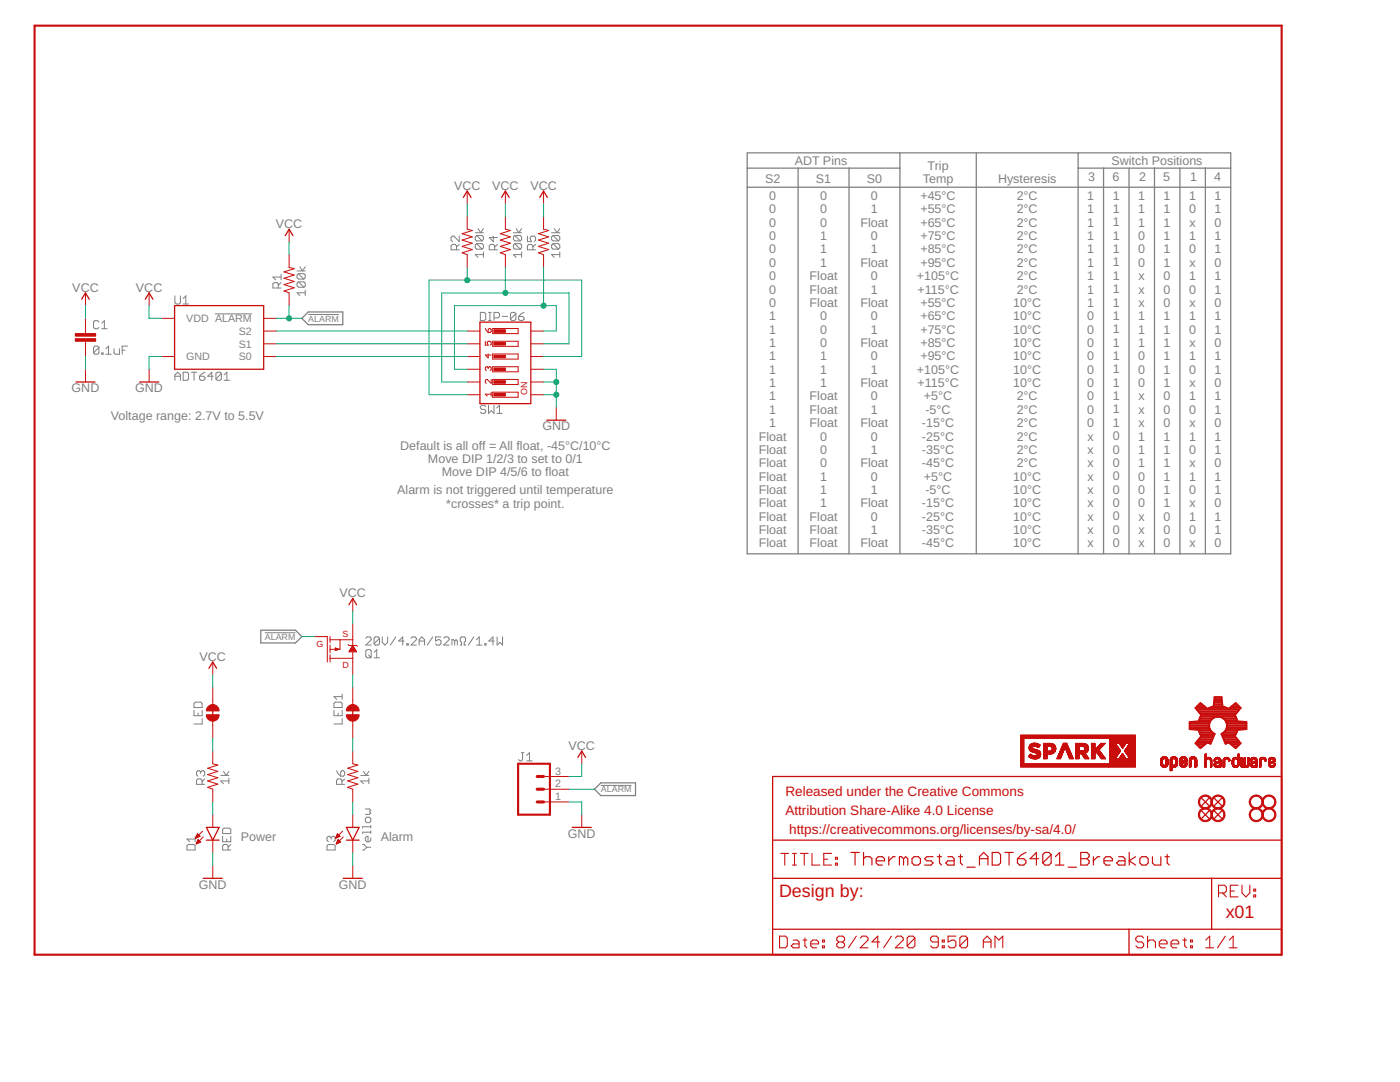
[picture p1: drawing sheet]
<svg xmlns="http://www.w3.org/2000/svg" width="279mm" height="216mm" viewBox="0 0 279 216" stroke-linecap="round" stroke-linejoin="round" font-family="sans-serif">
<defs><g id="words">
<g font-size="3.6" fill="#c90d0c">
<text x="155.5" y="179.1">Design by:</text>
<text x="244.6" y="183.1">x01</text>
</g>
<g font-size="2.7" fill="#c90d0c">
<text x="156.7" y="158.8">Released under the Creative Commons</text>
<text x="156.7" y="162.6">Attribution Share-Alike 4.0 License</text>
<text x="157.5" y="166.4">https://creativecommons.org/licenses/by-sa/4.0/</text>
</g>
<g font-size="2.5" fill="#808080">
<text x="158.6" y="32.9">ADT Pins</text>
<text x="185.1" y="33.9">Trip</text>
<text x="221.8" y="32.9">Switch Positions</text>
<text x="90.6" y="37.9">VCC</text>
<text x="98.2" y="37.9">VCC</text>
<text x="105.9" y="37.9">VCC</text>
<text x="152.7" y="36.5">S2</text>
<text x="153.5" y="39.9">0</text>
<text x="162.8" y="36.5">S1</text>
<text x="163.7" y="39.9">0</text>
<text x="173" y="36.5">S0</text>
<text x="173.8" y="39.9">0</text>
<text x="183.7" y="39.9">+45°C</text>
<text x="184.2" y="36.5">Temp</text>
<text x="199.2" y="36.5">Hysteresis</text>
<text x="202.9" y="39.9">2°C</text>
<text x="217" y="39.9">1</text>
<text x="217.2" y="36.1">3</text>
<text x="222" y="36.1">6</text>
<text x="222.1" y="39.8">1</text>
<text x="227.2" y="39.9">1</text>
<text x="227.3" y="36.1">2</text>
<text x="232.2" y="36.1">5</text>
<text x="232.2" y="39.9">1</text>
<text x="237.3" y="39.9">1</text>
<text x="237.5" y="36.1">1</text>
<text x="242.3" y="36.1">4</text>
<text x="242.4" y="39.9">1</text>
<text x="55.1" y="45.5">VCC</text>
<text x="153.5" y="42.6">0</text>
<text x="153.5" y="45.2">0</text>
<text x="153.5" y="47.9">0</text>
<text x="163.7" y="42.6">0</text>
<text x="163.7" y="45.2">0</text>
<text x="163.7" y="47.9">1</text>
<text x="171.7" y="45.2">Float</text>
<text x="173.8" y="42.6">1</text>
<text x="173.8" y="47.9">0</text>
<text x="183.7" y="42.6">+55°C</text>
<text x="183.7" y="45.2">+65°C</text>
<text x="183.7" y="47.9">+75°C</text>
<text x="202.9" y="42.6">2°C</text>
<text x="202.9" y="45.2">2°C</text>
<text x="202.9" y="47.9">2°C</text>
<text x="217" y="42.6">1</text>
<text x="217" y="45.2">1</text>
<text x="217" y="47.9">1</text>
<text x="222.1" y="42.5">1</text>
<text x="222.1" y="45.2">1</text>
<text x="222.1" y="47.8">1</text>
<text x="227.2" y="42.6">1</text>
<text x="227.2" y="45.2">1</text>
<text x="227.2" y="47.9">0</text>
<text x="232.2" y="42.6">1</text>
<text x="232.2" y="45.2">1</text>
<text x="232.2" y="47.9">1</text>
<text x="237.3" y="42.6">0</text>
<text x="237.3" y="47.9">1</text>
<text x="237.4" y="45.2">x</text>
<text x="242.4" y="42.6">1</text>
<text x="242.4" y="45.2">0</text>
<text x="242.4" y="47.9">1</text>
<text x="153.5" y="50.6">0</text>
<text x="153.5" y="53.2">0</text>
<text x="163.7" y="50.6">1</text>
<text x="163.7" y="53.2">1</text>
<text x="171.7" y="53.2">Float</text>
<text x="173.8" y="50.6">1</text>
<text x="183.7" y="50.6">+85°C</text>
<text x="183.7" y="53.2">+95°C</text>
<text x="202.9" y="50.6">2°C</text>
<text x="202.9" y="53.2">2°C</text>
<text x="217" y="50.6">1</text>
<text x="217" y="53.2">1</text>
<text x="222.1" y="50.5">1</text>
<text x="222.1" y="53.2">1</text>
<text x="227.2" y="50.6">0</text>
<text x="227.2" y="53.2">0</text>
<text x="232.2" y="50.6">1</text>
<text x="232.2" y="53.2">1</text>
<text x="237.3" y="50.6">0</text>
<text x="237.4" y="53.2">x</text>
<text x="242.4" y="50.6">1</text>
<text x="242.4" y="53.2">0</text>
<text x="14.4" y="58.2">VCC</text>
<text x="27.1" y="58.2">VCC</text>
<text x="153.5" y="55.9">0</text>
<text x="153.5" y="58.6">0</text>
<text x="161.6" y="55.9">Float</text>
<text x="161.6" y="58.6">Float</text>
<text x="173.8" y="55.9">0</text>
<text x="173.8" y="58.6">1</text>
<text x="183" y="55.9">+105°C</text>
<text x="183.1" y="58.6">+115°C</text>
<text x="202.9" y="55.9">2°C</text>
<text x="202.9" y="58.6">2°C</text>
<text x="217" y="55.9">1</text>
<text x="217" y="58.6">1</text>
<text x="222.1" y="55.8">1</text>
<text x="222.1" y="58.5">1</text>
<text x="227.2" y="55.9">x</text>
<text x="227.2" y="58.6">x</text>
<text x="232.2" y="55.9">0</text>
<text x="232.2" y="58.6">0</text>
<text x="237.3" y="55.9">1</text>
<text x="237.3" y="58.6">0</text>
<text x="242.4" y="55.9">1</text>
<text x="242.4" y="58.6">1</text>
<text x="153.5" y="61.2">0</text>
<text x="153.5" y="63.9">1</text>
<text x="161.6" y="61.2">Float</text>
<text x="163.7" y="63.9">0</text>
<text x="171.7" y="61.2">Float</text>
<text x="173.8" y="63.9">0</text>
<text x="183.7" y="61.2">+55°C</text>
<text x="183.7" y="63.9">+65°C</text>
<text x="202.2" y="61.2">10°C</text>
<text x="202.2" y="63.9">10°C</text>
<text x="217" y="61.2">1</text>
<text x="217" y="63.9">0</text>
<text x="222.1" y="61.2">1</text>
<text x="222.1" y="63.8">1</text>
<text x="227.2" y="63.9">1</text>
<text x="227.2" y="61.2">x</text>
<text x="232.2" y="61.2">0</text>
<text x="232.2" y="63.9">1</text>
<text x="237.3" y="63.9">1</text>
<text x="237.4" y="61.2">x</text>
<text x="242.4" y="61.2">0</text>
<text x="242.4" y="63.9">1</text>
<text x="153.5" y="66.6">1</text>
<text x="153.5" y="69.2">1</text>
<text x="153.5" y="71.9">1</text>
<text x="163.7" y="66.6">0</text>
<text x="163.7" y="69.2">0</text>
<text x="163.7" y="71.9">1</text>
<text x="171.7" y="69.2">Float</text>
<text x="173.8" y="66.6">1</text>
<text x="173.8" y="71.9">0</text>
<text x="183.7" y="66.6">+75°C</text>
<text x="183.7" y="69.2">+85°C</text>
<text x="183.7" y="71.9">+95°C</text>
<text x="202.2" y="66.6">10°C</text>
<text x="202.2" y="69.2">10°C</text>
<text x="202.2" y="71.9">10°C</text>
<text x="217" y="66.6">0</text>
<text x="217" y="69.2">0</text>
<text x="217" y="71.9">0</text>
<text x="222.1" y="66.5">1</text>
<text x="222.1" y="69.2">1</text>
<text x="222.1" y="71.8">1</text>
<text x="227.2" y="66.6">1</text>
<text x="227.2" y="69.2">1</text>
<text x="227.2" y="71.9">0</text>
<text x="232.2" y="66.6">1</text>
<text x="232.2" y="69.2">1</text>
<text x="232.2" y="71.9">1</text>
<text x="237.3" y="66.6">0</text>
<text x="237.3" y="71.9">1</text>
<text x="237.4" y="69.2">x</text>
<text x="242.4" y="66.6">1</text>
<text x="242.4" y="69.2">0</text>
<text x="242.4" y="71.9">1</text>
<text x="153.5" y="74.6">1</text>
<text x="153.5" y="77.2">1</text>
<text x="163.7" y="74.6">1</text>
<text x="163.7" y="77.2">1</text>
<text x="171.7" y="77.2">Float</text>
<text x="173.8" y="74.6">1</text>
<text x="183" y="74.6">+105°C</text>
<text x="183.1" y="77.2">+115°C</text>
<text x="202.2" y="74.6">10°C</text>
<text x="202.2" y="77.2">10°C</text>
<text x="217" y="74.6">0</text>
<text x="217" y="77.2">0</text>
<text x="222.1" y="74.5">1</text>
<text x="222.1" y="77.2">1</text>
<text x="227.2" y="74.6">0</text>
<text x="227.2" y="77.2">0</text>
<text x="232.2" y="74.6">1</text>
<text x="232.2" y="77.2">1</text>
<text x="237.3" y="74.6">0</text>
<text x="237.4" y="77.2">x</text>
<text x="242.4" y="74.6">1</text>
<text x="242.4" y="77.2">0</text>
<text x="14.3" y="78.3">GND</text>
<text x="22.1" y="83.8">Voltage range: 2.7V to 5.5V</text>
<text x="27" y="78.3">GND</text>
<text x="153.5" y="79.9">1</text>
<text x="153.5" y="82.6">1</text>
<text x="161.6" y="79.9">Float</text>
<text x="161.6" y="82.6">Float</text>
<text x="173.8" y="79.9">0</text>
<text x="173.8" y="82.6">1</text>
<text x="184.4" y="79.9">+5°C</text>
<text x="184.7" y="82.6">-5°C</text>
<text x="202.9" y="79.9">2°C</text>
<text x="202.9" y="82.6">2°C</text>
<text x="217" y="79.9">0</text>
<text x="217" y="82.6">0</text>
<text x="222.1" y="79.8">1</text>
<text x="222.1" y="82.5">1</text>
<text x="227.2" y="79.9">x</text>
<text x="227.2" y="82.6">x</text>
<text x="232.2" y="79.9">0</text>
<text x="232.2" y="82.6">0</text>
<text x="237.3" y="79.9">1</text>
<text x="237.3" y="82.6">0</text>
<text x="242.4" y="79.9">1</text>
<text x="242.4" y="82.6">1</text>
<text x="79.9" y="89.8">Default is all off = All float, -45°C/10°C</text>
<text x="108.3" y="85.9">GND</text>
<text x="151.4" y="87.9">Float</text>
<text x="153.5" y="85.2">1</text>
<text x="161.6" y="85.2">Float</text>
<text x="163.7" y="87.9">0</text>
<text x="171.7" y="85.2">Float</text>
<text x="173.8" y="87.9">0</text>
<text x="184" y="85.2">-15°C</text>
<text x="184" y="87.9">-25°C</text>
<text x="202.9" y="85.2">2°C</text>
<text x="202.9" y="87.9">2°C</text>
<text x="217" y="85.2">0</text>
<text x="217.1" y="87.9">x</text>
<text x="222.1" y="85.2">1</text>
<text x="222.1" y="87.8">0</text>
<text x="227.2" y="87.9">1</text>
<text x="227.2" y="85.2">x</text>
<text x="232.2" y="85.2">0</text>
<text x="232.2" y="87.9">1</text>
<text x="237.3" y="87.9">1</text>
<text x="237.4" y="85.2">x</text>
<text x="242.4" y="85.2">0</text>
<text x="242.4" y="87.9">1</text>
<text x="85.4" y="92.3">Move DIP 1/2/3 to set to 0/1</text>
<text x="88.2" y="94.9">Move DIP 4/5/6 to float</text>
<text x="151.4" y="90.6">Float</text>
<text x="151.4" y="93.2">Float</text>
<text x="151.4" y="95.9">Float</text>
<text x="163.7" y="90.6">0</text>
<text x="163.7" y="93.2">0</text>
<text x="163.7" y="95.9">1</text>
<text x="171.7" y="93.2">Float</text>
<text x="173.8" y="90.6">1</text>
<text x="173.8" y="95.9">0</text>
<text x="184" y="90.6">-35°C</text>
<text x="184" y="93.2">-45°C</text>
<text x="184.4" y="95.9">+5°C</text>
<text x="202.2" y="95.9">10°C</text>
<text x="202.9" y="90.6">2°C</text>
<text x="202.9" y="93.2">2°C</text>
<text x="217.1" y="90.6">x</text>
<text x="217.1" y="93.2">x</text>
<text x="217.1" y="95.9">x</text>
<text x="222.1" y="90.5">0</text>
<text x="222.1" y="93.2">0</text>
<text x="222.1" y="95.8">0</text>
<text x="227.2" y="90.6">1</text>
<text x="227.2" y="93.2">1</text>
<text x="227.2" y="95.9">0</text>
<text x="232.2" y="90.6">1</text>
<text x="232.2" y="93.2">1</text>
<text x="232.2" y="95.9">1</text>
<text x="237.3" y="90.6">0</text>
<text x="237.3" y="95.9">1</text>
<text x="237.4" y="93.2">x</text>
<text x="242.4" y="90.6">1</text>
<text x="242.4" y="93.2">0</text>
<text x="242.4" y="95.9">1</text>
<text x="79.3" y="98.6">Alarm is not triggered until temperature</text>
<text x="89.1" y="101.3">*crosses* a trip point.</text>
<text x="151.4" y="98.6">Float</text>
<text x="151.4" y="101.2">Float</text>
<text x="163.7" y="98.6">1</text>
<text x="163.7" y="101.2">1</text>
<text x="171.7" y="101.2">Float</text>
<text x="173.8" y="98.6">1</text>
<text x="184" y="101.2">-15°C</text>
<text x="184.7" y="98.6">-5°C</text>
<text x="202.2" y="98.6">10°C</text>
<text x="202.2" y="101.2">10°C</text>
<text x="217.1" y="98.6">x</text>
<text x="217.1" y="101.2">x</text>
<text x="222.1" y="98.5">0</text>
<text x="222.1" y="101.2">0</text>
<text x="227.2" y="98.6">0</text>
<text x="227.2" y="101.2">0</text>
<text x="232.2" y="98.6">1</text>
<text x="232.2" y="101.2">1</text>
<text x="237.3" y="98.6">0</text>
<text x="237.4" y="101.2">x</text>
<text x="242.4" y="98.6">1</text>
<text x="242.4" y="101.2">0</text>
<text x="151.4" y="103.9">Float</text>
<text x="151.4" y="106.6">Float</text>
<text x="161.6" y="103.9">Float</text>
<text x="161.6" y="106.6">Float</text>
<text x="173.8" y="103.9">0</text>
<text x="173.8" y="106.6">1</text>
<text x="184" y="103.9">-25°C</text>
<text x="184" y="106.6">-35°C</text>
<text x="202.2" y="103.9">10°C</text>
<text x="202.2" y="106.6">10°C</text>
<text x="217.1" y="103.9">x</text>
<text x="217.1" y="106.6">x</text>
<text x="222.1" y="103.8">0</text>
<text x="222.1" y="106.5">0</text>
<text x="227.2" y="103.9">x</text>
<text x="227.2" y="106.6">x</text>
<text x="232.2" y="103.9">0</text>
<text x="232.2" y="106.6">0</text>
<text x="237.3" y="103.9">1</text>
<text x="237.3" y="106.6">0</text>
<text x="242.4" y="103.9">1</text>
<text x="242.4" y="106.6">1</text>
<text x="151.4" y="109.2">Float</text>
<text x="161.6" y="109.2">Float</text>
<text x="171.7" y="109.2">Float</text>
<text x="184" y="109.2">-45°C</text>
<text x="202.2" y="109.2">10°C</text>
<text x="217.1" y="109.2">x</text>
<text x="222.1" y="109.2">0</text>
<text x="227.2" y="109.2">x</text>
<text x="232.2" y="109.2">0</text>
<text x="237.4" y="109.2">x</text>
<text x="242.4" y="109.2">0</text>
<text x="67.8" y="119.1">VCC</text>
<text x="39.8" y="131.8">VCC</text>
<text x="113.5" y="149.6">VCC</text>
<text x="48" y="167.9">Power</text>
<text x="76" y="167.9">Alarm</text>
<text x="113.3" y="167.1">GND</text>
<text x="39.7" y="177.3">GND</text>
<text x="67.6" y="177.3">GND</text>
</g>
<g font-size="2.1" fill="#808080">
<text x="37.2" y="64.3">VDD ALARM</text>
<text x="37.2" y="71.9">GND</text>
<text x="47.7" y="71.9">S0</text>
<text x="47.7" y="66.8">S2</text>
<text x="47.7" y="69.4">S1</text>
<text x="110.8" y="154.6">3</text>
<text x="110.8" y="159.7">1</text>
<text x="110.8" y="157.1">2</text>
</g>
<g font-size="1.8" fill="#808080">
<text x="61.5" y="64.2">ALARM</text>
<text x="52.8" y="127.6">ALARM</text>
<text x="119.9" y="158.1">ALARM</text>
</g>
<g font-size="1.8" fill="#c90d0c">
<text x="105.2" y="78.8" transform="rotate(-90 105.2 78.8)">ON</text>
<text x="63.2" y="129">G</text>
<text x="68.4" y="127">S</text>
<text x="68.4" y="133.4">D</text>
</g>
</g></defs>
<g fill="none" stroke="#808080" stroke-width=".25">
<path d="M149.1 30.5h96.5v80h-96.5zM149.1 37.4h96.5M149.1 33.5h30.5M159.3 33.5v77M169.4 33.5v77M179.6 30.5v80M194.8 30.5v80M215.2 30.5v80M215.2 33.5h30.4M220.2 33.5v77M225.3 33.5v77M230.4 33.5v77"/>
<path d="M235.5 33.5v77M240.6 33.5v77M60.2 63.5l1.3-1.2h6.9v2.5h-6.9zM52 125.8h7l1.2 1.2-1.2 1.3h-7zM119.9 156.2h6.9v2.5h-6.9l-1.3-1.2z"/>
</g>
<g fill="none" stroke="#808080" stroke-width=".2">
<path d="M34.9 59v1.4l.3 .3h.5l.3-.3v-1.4M36.6 59.6l.5-.6v1.7M55.5 57.5v-.9l-.2-.2h-.6l-.2 .2v.9h1.6M56.1 56.4l-.6 .5M56.1 55.3h-1.6l.5 .5M56.1 54.7v1.1M59.3 54.1h1.6M59.6 54.6h1l.3 .3v.5l-.3 .3M59.6 56.2h1l.3 .3v.6l-.3 .2M59.6 56.2l-.3 .3v.6l.3 .2h1M59.6 54.6l-.3 .3v.5l.3 .3h1M59.6 56.2l1 1.1"/>
<path d="M59.6 54.6l1 1.1M59.8 53.2l.6 .9 .5-.9M60.9 58.4h-1.6l.5 .6M60.9 57.9v1.1M91.1 49.8v-.8l-.3-.2h-.5l-.3 .2v.8h1.7M91.7 47.1v1.1l-1.1-1.1h-.3l-.3 .3v.5l.3 .3M91.7 48.8l-.6 .5M94.8 46.4h1.7M95.1 47h1.1l.3 .3v.5l-.3 .3M95.1 48.6h1.1l.3 .3v.5l-.3 .3M95.1 48.6l-.3 .3v.5l.3 .3h1.1M95.1 47l-.3 .3v.5l.3 .3h1.1"/>
<path d="M95.1 48.6l1.1 1.1M95.1 47l1.1 1.1M95.4 45.6l.5 .8 .6-.8M96.5 50.8h-1.7l.6 .6M96.5 50.3v1.1M98.4 47.1v1.1l-.8-.8h1.7M98.7 49.8v-.8l-.3-.2h-.5l-.3 .2v.8h1.7M99.3 48.8l-.6 .5M102.5 46.4h1.6M102.7 48.6l-.2 .3v.5l.2 .3h1.1M102.7 48.6h1.1l.3 .3v.5l-.3 .3M102.7 47l-.2 .3v.5l.2 .3h1.1"/>
<path d="M102.7 47h1.1l.3 .3v.5l-.3 .3M102.7 48.6l1.1 1.1M102.7 47l1.1 1.1M103 45.6l.5 .8 .6-.8M104.1 50.8h-1.6l.5 .6M104.1 50.3v1.1M105.3 47.1v1.1h.8l-.3-.5v-.3l.3-.3h.5l.3 .3v.5l-.3 .3M106.3 49.8v-.8l-.2-.2h-.6l-.2 .2v.8h1.6M106.9 48.8l-.6 .5M110.1 46.4h1.6M110.4 48.6l-.3 .3v.5l.3 .3h1M110.4 48.6h1l.3 .3v.5l-.3 .3"/>
<path d="M110.4 47l-.3 .3v.5l.3 .3h1M110.4 47h1l.3 .3v.5l-.3 .3M110.4 48.6l1 1.1M110.4 47l1 1.1M110.6 45.6l.6 .8 .5-.8M111.7 50.8h-1.6l.5 .6M111.7 50.3v1.1M19.7 64.2l-.2-.2h-.6l-.2 .2v1.1l.2 .3h.6l.2-.3M19.7 69.3l-.2-.2h-.6l-.2 .2v1.1M19.7 69.3v1.1l-.2 .3h-.6l-.2-.3M19.7 69.3l-1 1.1M20.3 70.4h.3v.3h-.3z"/>
<path d="M20.3 65.6h1.1M20.3 64.5l.5-.5v1.6M21.1 70.7h1.1M21.1 69.6l.6-.5v1.6M22.8 69.6v.8l.2 .3h.8v-1.1M24.4 69.9h.5M25.5 69.1h-1.1v1.6M34.9 75.9v-1.1l.6-.5 .5 .5v1.1M34.9 75.1h1.1M36.6 74.3h.8l.2 .2v1.1l-.2 .3h-.8zM36.6 60.7h1M38.2 74.3h1.1"/>
<path d="M38.7 74.3v1.6M39.8 75.1h.8l.3 .3v.2l-.3 .3h-.5l-.3-.3zM40.9 74.3l-.5 .2-.6 .6M42.5 75.1h-1l.8-.8v1.6M42.9 62.6h7.4M44.2 74.5v1.1l-.3 .3h-.5l-.3-.3M44.2 74.5l-.3-.2h-.5l-.3 .2v1.1M44.2 74.5l-1.1 1.1M44.7 74.8l.6-.5v1.6M44.7 75.9h1.1M61.5 62.8h6.1M95.9 62.3h.8l.2 .3v1.1l-.2 .2h-.8z"/>
<path d="M97.5 63.9h.5M97.5 62.3h.5M97.8 62.3v1.6M98.6 63.4h.8l.3-.3v-.5l-.3-.3h-.8v1.6M100.2 63.1h1.1M103 62.6v1.1l-.3 .2h-.6l-.2-.2M103 62.6l-.3-.3h-.6l-.2 .3v1.1M103 62.6l-1.1 1.1M103.5 63.1h.8l.3 .3v.3l-.3 .2h-.5l-.3-.2zM104.6 62.3l-.5 .3-.6 .5M96.9 81.1l-.2-.2h-.6l-.2 .2v.3l.2 .3h.6l.2 .3v.2l-.2 .3h-.6l-.2-.3M97.5 80.9v1.6l.5-.5 .6 .5v-1.6"/>
<path d="M99.1 81.4l.6-.5v1.6M99.1 82.5h1.1M52.9 126.3h6.1M68.3 138.5v1.1M68.3 139h-1.6l.5 .6M73 127.4l.3-.3h.5l.3 .3v.2l-1.1 1.1h1.1M73 129.9l.3-.3h.5l.3 .3v1.1l-.3 .3h-.5l-.3-.3zM73.6 130.7l.5 .6M74.7 131.3h1M74.7 130.2l.5-.6v1.7M75.7 127.4v1l-.2 .3h-.6l-.2-.3M75.7 127.4l-.2-.3h-.6l-.2 .3v1"/>
<path d="M75.7 127.4l-1 1M76.3 127.1v1.1l.5 .5 .6-.5v-1.1M79 127.1l-1.1 1.6M80.6 127.9h-1l.8-.8v1.6M81.2 128.4h.3v.3h-.3zM82 127.4l.3-.3h.5l.3 .3v.2l-1.1 1.1h1.1M83.7 127.9h1M83.7 128.7v-1.1l.5-.5 .5 .5v1.1M86.4 127.1l-1.1 1.6M88 127.1h-1.1v.8l.6-.3h.2l.3 .3v.5l-.3 .3h-.5l-.3-.3M88.6 127.4l.2-.3h.6l.2 .3v.2l-1 1.1h1M90.7 127.9l-.2-.3h-.3v1.1"/>
<path d="M90.7 127.9v.8M90.7 127.9l.3-.3 .3 .3v.8M91.8 128.7h.3v-.5l-.3-.3v-.5l.3-.3h.5l.3 .3v.5l-.3 .3v.5h.3M94.6 127.1l-1.1 1.6M95.1 128.7h1.1M95.1 127.6l.6-.5v1.6M96.8 128.4h.2v.3h-.2zM98.6 127.9h-1l.8-.8v1.6M99.2 127.1v1.6l.5-.5 .6 .5v-1.6M38.7 141.7v1.1h1.6v-1.1M39 140.1h1.1l.2 .3v.8h-1.6v-.8zM39.5 142.3v.5"/>
<path d="M40 154.1l-.2-.3h-.3l-.3 .3v.5l.3 .3M40 154.1l.3-.3h.3l.3 .3v.5l-.3 .3M40 154.1v.2M40.3 156.5v-.8l-.3-.3h-.5l-.3 .3v.8h1.7M40.3 143.4v1.1h-1.6M40.9 155.4l-.6 .6M44 154.7h1.7M44.6 153.9l.5 .8 .6-.8M45.7 155.8h-1.7l.6 .6M45.7 155.3v1.1M66.7 141.7v1.1h1.6v-1.1M66.7 140.4l.2-.3h1.1l.3 .3v.8h-1.6z"/>
<path d="M67.2 153.8l.2 .5 .6 .6M67.5 142.3v.5M68.2 156.5v-.8l-.2-.3h-.6l-.2 .3v.8h1.6M68.2 153.8h.3l.3 .3v.5l-.3 .3h-.5v-.8zM68.3 143.4v1.1h-1.6M68.8 155.4l-.6 .6M72 154.7h1.6M72.5 153.9l.6 .8 .5-.8M73.6 155.8h-1.6l.5 .6M73.6 155.3v1.1M104 150.2h.6M104.3 150.2v1.4l-.3 .2h-.2l-.3-.2"/>
<path d="M105.1 151.8h1.1M105.1 150.7l.6-.5v1.6M119.9 156.7h6.1M37.3 168.8l.3-.3h1.1l.2 .3v.8h-1.6zM38.9 166.9v1.1M38.9 167.4h-1.6l.6 .6M44.4 165.5l.3-.3h1.1l.3 .3v.8h-1.7zM44.4 166.9v1.1h1.7v-1.1M45.3 167.4v.6M45.5 169.6v-.8l-.2-.3h-.6l-.3 .3v.8h1.7M46.1 168.5l-.6 .6M65.3 168.8l.2-.3h1.1l.3 .3v.8h-1.6z"/>
<path d="M66.1 167.2l-.3-.3h-.3l-.2 .3v.5l.2 .3M66.1 167.2l.2-.3h.3l.3 .3v.5l-.3 .3M66.1 167.2v.2M72.4 168.5h.2l.6 .6M72.9 163.3l.3-.2h.5l.3 .2v.6l-.3 .2h-.5l-.3-.2zM72.9 161.4h.8l.3 .3-.3 .3 .3 .2-.3 .3h-.8M73.2 169.1l-.6 .5h-.2M73.2 169.1h.8M74 167.2v.5l-.3 .3h-.5l-.3-.3v-.5l.3-.3h.2v1.1M74 164.7v.5M74 165.8v.5M74 165h-1.6v.2"/>
<path d="M74 166.1h-1.6v.2"/>
</g>
<g fill="#c90d0c" stroke="#c90d0c" stroke-width=".2">
<path d="M252.2 159.1a1.4 1.4 0 0 1 2.2 .2 1.4 1.4 0 0 1-.8 2.1 1.4 1.4 0 0 1-1.8-1.4h.3a1.15 1.15 0 0 1 1.6-1 1.15 1.15 0 0 1 .3 1.9 1.15 1.15 0 0 1-1.9-.6v-.3h-.3z" fill-rule="evenodd"/>
<path d="M252.2 161.6a1.4 1.4 0 0 1 2.2 .2 1.4 1.4 0 0 1-.8 2.1 1.4 1.4 0 0 1-1.8-1.3h.3a1.15 1.15 0 0 1 1.6-1.1 1.15 1.15 0 0 1 .3 1.9 1.15 1.15 0 0 1-1.9-.5v-.3h-.3z" fill-rule="evenodd"/>
<path d="M239.5 159.1a1.4 1.4 0 0 1 2.2 .2 1.4 1.4 0 0 1-.7 2 1.4 1.4 0 0 1-1.8-1.3h.2a1.14 1.14 0 0 1 1.7-.9 1.14 1.14 0 0 1 .1 1.9 1.14 1.14 0 0 1-1.8-.7v-.3h-.2z" fill-rule="evenodd"/>
<path d="M242.1 159.1a1.4 1.4 0 0 1 2.2 .2 1.4 1.4 0 0 1-.8 2.1 1.4 1.4 0 0 1-1.8-1.4h.2a1.15 1.15 0 0 1 1.7-1 1.15 1.15 0 0 1 .2 1.9 1.15 1.15 0 0 1-1.8-.6l-.1-.3h-.2z" fill-rule="evenodd"/>
<path d="M242.1 161.6a1.4 1.4 0 0 1 2.2 .2 1.4 1.4 0 0 1-.8 2.1 1.4 1.4 0 0 1-1.8-1.3h.2a1.15 1.15 0 0 1 1.7-1.1 1.15 1.15 0 0 1 .2 1.9 1.15 1.15 0 0 1-1.8-.5l-.1-.3h-.2z" fill-rule="evenodd"/>
<path d="M239.5 161.6a1.4 1.4 0 0 1 2.2 .2 1.4 1.4 0 0 1-.7 2.1 1.4 1.4 0 0 1-1.8-1.3h.2a1.14 1.14 0 0 1 1.7-1 1.14 1.14 0 0 1 .1 1.9 1.14 1.14 0 0 1-1.8-.6v-.3h-.2z" fill-rule="evenodd"/>
<path d="M249.7 159.1a1.4 1.4 0 0 1 2.2 .2 1.4 1.4 0 0 1-.8 2.1 1.4 1.4 0 0 1-1.8-1.4h.3a1.15 1.15 0 0 1 1.6-1 1.15 1.15 0 0 1 .2 1.9 1.15 1.15 0 0 1-1.8-.6v-.3h-.3z" fill-rule="evenodd"/>
<path d="M249.7 161.6a1.4 1.4 0 0 1 2.2 .2 1.4 1.4 0 0 1-.8 2.1 1.4 1.4 0 0 1-1.8-1.3h.3a1.15 1.15 0 0 1 1.6-1.1 1.15 1.15 0 0 1 .2 1.9 1.15 1.15 0 0 1-1.8-.5v-.3h-.3z" fill-rule="evenodd"/>
<path d="M41.6 141l.4-.3 .5-.1v1.3h-1.3l.1-.5z" fill-rule="evenodd"/>
<path d="M42.5 140.6a1.3 1.3 0 0 1 1.2 1.3h-1.2z" fill-rule="evenodd"/>
<path d="M41.2 142.6h2.5a1.27 1.27 0 0 1-1.2 1.3 1.27 1.27 0 0 1-1.3-1.3z" fill-rule="evenodd"/>
<path d="M69.5 141l.5-.3 .4-.1v1.3h-1.3l.1-.5z" fill-rule="evenodd"/>
<path d="M70.4 140.6a1.3 1.3 0 0 1 1.3 1.3h-1.3z" fill-rule="evenodd"/>
<path d="M69.1 142.6h2.6a1.27 1.27 0 0 1-1.3 1.3 1.27 1.27 0 0 1-1.3-1.3z" fill-rule="evenodd"/>
</g>
<g fill="none" stroke="#c90d0c" stroke-width=".25">
<path d="M92.5 39.4l.7-1.3 .8 1.3M100.1 39.4l.8-1.3 .7 1.3M107.7 39.4l.8-1.3 .7 1.3M16.3 59.7l.8-1.3 .7 1.3M29 59.7l.8-1.3 .7 1.3M56.9 47l.8-1.3 .8 1.3M15.2 76.2h3.8M27.9 76.2h3.8M34.8 61h17.8v12.7h-17.8zM95.8 64.3h10.1v16.2h-10.1zM109.1 83.8h3.8M41.7 133.3l.8-1.2 .7 1.2"/>
<path d="M69.6 120.7l.8-1.3 .8 1.3M42.5 141.2v1.8M70.4 141.2v1.8M115.3 151.1l.8-1.2 .8 1.2M154.2 154.9h101.6v35.6h-101.6zM239.8 159.3l1.5 1.5M241.3 159.3l-1.5 1.5M242.3 159.3l1.5 1.5M243.8 159.3l-1.5 1.5M40.6 175.3h3.8M41.2 167.6h2.5M41.2 165.1h2.5l-1.2 2.5z"/>
<path d="M68.5 175.3h3.8M69.1 167.6h2.6M69.1 165.1h2.6l-1.3 2.5zM114.2 165.1h3.8M154.2 175.3h101.6M154.2 167.6h101.6M239.8 161.8l1.5 1.5M241.3 161.8l-1.5 1.5M241.8 175.3v10.1M242.3 161.8l1.5 1.5M243.8 161.8l-1.5 1.5M154.2 185.4h101.6"/>
<path d="M225.3 185.4v5.1"/>
</g>
<path d="M6.9 5.1h248.9v185.4h-248.9zM103.4 152.4h6.3v10.2h-6.3z" fill="none" stroke="#c90d0c" stroke-width=".42"/>
<g fill="none" stroke="#c90d0c" stroke-width=".21">
<path d="M155.8 170.3h1.6M156.6 170.3v2.3M158.2 170.3h.7M158.2 172.6h.7M158.6 170.3v2.3M159.7 170.3h1.6M160.5 170.3v2.3M162.1 170.3v2.3h1.5M164.4 171.4h.8M166 170.3h-1.6v2.3h1.6M166.7 172.2h.4v.4h-.4zM166.7 171.1h.4v.3h-.4z"/>
<path d="M243.2 178.2h1.2l.4-.4v-.8l-.4-.4h-1.2v2.4M244 178.2l.8 .8M245.5 177.8h.8M247.1 176.6h-1.6v2.4h1.6M247.9 176.6v1.6l.7 .8 .8-.8v-1.6M250.2 178.6h.4v.4h-.4zM250.2 177.4h.4v.4h-.4zM155.6 186.8h1.1l.4 .4v1.5l-.4 .4h-1.1zM158.3 187.6h.8l.4 .4v1.1h-1.2l-.4-.4 .4-.4h1.2M160.3 187.6h.7M160.6 187.2v1.5l.4 .4M161.8 188.3h1.6v-.3l-.4-.4h-.8l-.4 .4v.7l.4 .4h.8"/>
<path d="M164.1 188.7h.4v.4h-.4zM164.1 187.6h.4v.4h-.4zM167.4 188l-.4 .3v.4l.4 .4h.8l.4-.4v-.4l-.4-.3M167.4 188l-.4-.4v-.4l.4-.4h.8l.4 .4v.4l-.4 .4M167.4 188h.8M170.9 186.8l-1.6 2.3M171.7 187.2l.4-.4h.7l.4 .4v.4l-1.5 1.5h1.5M175.6 188h-1.6l1.2-1.2v2.3M177.9 186.8l-1.5 2.3M178.7 187.2l.4-.4h.8l.4 .4v.4l-1.6 1.5h1.6M182.6 187.2v1.5l-.4 .4h-.8l-.4-.4M182.6 187.2l-.4-.4h-.8l-.4 .4v1.5"/>
<path d="M182.6 187.2l-1.6 1.5M187.3 188h-1.2l-.4-.4v-.4l.4-.4h.8l.4 .4v1.5l-.4 .4h-.8l-.4-.4M188 188.7h.4v.4h-.4zM188 187.6h.4v.4h-.4zM190.8 186.8h-1.6v1.2l.8-.4h.4l.4 .4v.7l-.4 .4h-.8l-.4-.4M193.1 187.2v1.5l-.4 .4h-.8l-.3-.4M193.1 187.2l-.4-.4h-.8l-.3 .4v1.5M193.1 187.2l-1.5 1.5M196.2 188h1.6M196.2 189.1v-1.5l.8-.8 .8 .8v1.5M198.6 189.1v-2.3l.7 .8 .8-.8v2.3M228.2 187.2l-.3-.4h-.8l-.4 .4v.4l.4 .4h.8l.3 .3v.4l-.3 .4h-.8l-.4-.4"/>
<path d="M229 188l.4-.4h.8l.4 .4v1.1M229 186.8v2.3M231.4 188.3h1.5v-.3l-.4-.4h-.7l-.4 .4v.7l.4 .4h.7M233.7 188.3h1.5v-.3l-.3-.4h-.8l-.4 .4v.7l.4 .4h.8M236 187.6h.8M236.4 187.2v1.5l.4 .4M237.6 188.7h.4v.4h-.4zM237.6 187.6h.4v.4h-.4zM240.6 189.1h1.6M240.6 187.6l.8-.8v2.3M244.5 186.8l-1.5 2.3M245.3 189.1h1.6"/>
<path d="M245.3 187.6l.8-.8v2.3"/>
</g>
<g fill="none" stroke="#c90d0c" stroke-width=".23">
<path d="M169.8 170.1h1.7M170.6 170.1v2.5M172.3 170.1v2.5M172.3 171.3l.4-.4h.9l.4 .4v1.3M174.9 171.8h1.6v-.5l-.4-.4h-.8l-.4 .4v.9l.4 .4h.8M177.4 170.9v1.7M178.6 170.9h-.4l-.8 .9M180.3 171.3l-.4-.4h-.4v1.7M180.3 171.3v1.3M180.3 171.3l.4-.4 .5 .4v1.3M182 171.3l.4-.4h.9l.4 .4v.9l-.4 .4h-.9l-.4-.4zM186.2 170.9h-1.2l-.5 .4 .5 .5h.8l.4 .4-.4 .4h-1.3"/>
<path d="M187.1 170.9h.8M187.5 170.5v1.7l.4 .4M189.2 170.9h.8l.4 .4v1.3h-1.2l-.5-.4 .5-.4h1.2M191.3 170.9h.8M191.7 170.5v1.7l.4 .4M193 173h1.6M195.5 172.6v-1.7l.8-.8 .9 .8v1.7M195.5 171.3h1.7M198 170.1h1.3l.4 .4v1.7l-.4 .4h-1.3zM200.5 170.1h1.7M201.4 170.1v2.5M203.1 171.3h1.2l.4 .5v.4l-.4 .4h-.8l-.4-.4z"/>
<path d="M204.7 170.1l-.8 .4-.8 .8M207.3 171.3h-1.7l1.2-1.2v2.5M209.8 170.5l-.4-.4h-.9l-.4 .4v1.7M209.8 170.5v1.7l-.4 .4h-.9l-.4-.4M209.8 170.5l-1.7 1.7M210.6 172.6h1.7M210.6 170.9l.9-.8v2.5M213.2 173h1.6M215.7 170.1h1.2l.5 .4v.4l-.5 .4 .5 .5v.4l-.5 .4h-1.2zM215.7 171.3h1.2M218.2 170.9v1.7M219.5 170.9h-.4l-.9 .9"/>
<path d="M220.3 171.8h1.7v-.5l-.4-.4h-.9l-.4 .4v.9l.4 .4h.9M223.3 170.9h.8l.4 .4v1.3h-1.2l-.5-.4 .5-.4h1.2M225.4 170.1v2.5M226.6 170.9l-1.2 .9 1.2 .8M227.5 171.3l.4-.4h.8l.5 .4v.9l-.5 .4h-.8l-.4-.4zM230 170.9v1.3l.4 .4h1.3v-1.7M232.5 170.9h.9M232.9 170.5v1.7l.5 .4"/>
</g>
<g fill="none" stroke="#c90d0c" stroke-width=".2">
<path d="M93.2 38.1v2.6M100.9 38.1v2.6M108.5 38.1v2.6M17.1 58.4v2.6M29.8 58.4v2.6M57.7 50.8v2.6l1 .2-2 .7 2 .6-2 .6 2 .7-2 .6 2 .6-2 .7 1 .3v2.6M57.7 45.7v2.6M93.2 43.2v2.5l1.1 .3-2.1 .6 2.1 .7-2.1 .6 2.1 .6-2.1 .7 2.1 .6-2.1 .6 1 .4v2.6M100.9 43.2v2.5l1 .3-2.1 .6 2.1 .7-2.1 .6 2.1 .6-2.1 .7 2.1 .6-2.1 .6 1.1 .4v2.6M108.5 43.2v2.5l1 .3-2 .6 2 .7-2 .6 2 .6-2 .7 2 .6-2 .6 1 .4v2.6M17.1 63.5v3.1M17.1 68.1v3"/>
<path d="M17.1 73.7v2.5M29.8 73.7v2.5M32.3 71.1h2.5M32.3 63.5h2.5M52.6 71.1h2.6M52.6 66.1h2.6M52.6 63.5h2.6M52.6 68.6h2.6M93.2 71.1h2.6M93.2 66.1h2.6M93.2 68.6h2.6M93.2 78.8h2.6"/>
<path d="M93.2 76.2h2.6M93.2 73.7h2.6M96.9 68.1v.8h.5l-.2-.4 .2-.4h.4l.2 .2v.4l-.2 .2M96.9 65.6l.5 .7M97.4 65.8l.4-.2 .2 .2v.3l-.2 .2h-.4zM97.4 73.4l.2-.2 .4 .2v.4l-.2 .2M97.4 73.4l-.2-.2-.3 .2v.4l.1 .2M97.4 70.6v.8l-.5-.6h1.1M97.4 73.4v.2M98 75.7v.8l-.8-.8-.3 .2v.4l.1 .2M98 78.7h-1.1l.3 .3M98 78.3v.7"/>
<path d="M98.3 65.6h5.1v1h-5.1zM98.3 68.1h5.1v1h-5.1zM98.3 70.6h5.1v1h-5.1zM98.3 73.2h5.1v1h-5.1zM98.3 75.7h5.1v1h-5.1zM98.3 78.3h5.1v1h-5.1zM105.9 71.1h2.6M105.9 66.1h2.6M105.9 68.6h2.6M105.9 78.8h2.6M105.9 76.2h2.6M105.9 73.7h2.6"/>
<path d="M111 81.3v2.5M70.4 119.4v2.5M42.5 132.1v2.5M42.5 137.2v3.4M62.8 127h2.5v5.1M65.9 127v1.2M65.9 128.7v1.5M65.9 130.6v1.5M65.9 127.7h4.5M65.9 131.4h4.5M66.9 129.7h.3M66.9 129.5h.5"/>
<path d="M66.9 129.3h.2M66.9 129.3l.8 .3-.8 .2zM67.9 127.7v1.9h-2M69.4 128.6l.2 .2h1.6l.1 .2M69.7 129.9h1.4M69.8 129.8h1.2M69.8 129.7h1.2M69.9 129.6h1M70 129.5h.8M70.1 129.3h.6M70.1 129.2h.6M70.2 129.1h.4"/>
<path d="M70.3 129h.2M70.4 128.9h.1M70.4 124.5v4.3M70.4 130.1v4.5M70.4 137.2v3.4M70.4 128.8l.8 1.3h-1.6zM42.5 149.9v2.5l1 .3-2.1 .6 2.1 .6-2.1 .7 2.1 .6-2.1 .6 2.1 .7-2.1 .6 1.1 .4v2.5M42.5 143.9v3.4M70.4 149.9v2.5l1 .3-2 .6 2 .6-2 .7 2 .6-2 .6 2 .7-2 .6 1 .4v2.5M70.4 143.9v3.4M108.5 157.5h5.1M108.5 154.9h5.1"/>
<path d="M116.1 149.9v2.5M203.7 146.7h22.9v6.3h-22.9zM203.7 153h22.9M203.7 152.9h22.9M203.7 152.8h22.9M203.7 152.7h22.9M203.7 152.6h22.9M203.7 152.5h22.9M203.7 152.4h22.9M203.7 152.4h.6M203.7 152.3h.6M203.7 152.2h.6"/>
<path d="M203.7 152.1h.6M203.7 152h.6M203.7 151.9h.6M203.7 151.8h.6M203.7 151.7h.6M203.7 151.6h.6M203.7 151.5h.6M203.7 151.4h.6M203.7 151.3h.6M203.7 151.2h.6M203.7 151.1h.6M203.7 151h.6"/>
<path d="M203.7 150.9h.6M203.7 150.8h.6M203.7 150.7h.6M203.7 150.6h.6M203.7 150.5h.6M203.7 150.2h.6M203.7 148.3h.6M203.7 150.4h.6M203.7 150.3h.6M203.7 150.1h.6M203.7 150h.6M203.7 149.9h.6"/>
<path d="M203.7 149.8h.6M203.7 149.7h.6M203.7 149.6h.6M203.7 149.5h.6M203.7 149.4h.6M203.7 149.3h.6M203.7 149.2h.6M203.7 149.1h.6M203.7 149h.6M203.7 148.9h.6M203.7 148.8h.6M203.7 148.7h.6"/>
<path d="M203.7 148.6h.6M203.7 148.5h.6M203.7 148.4h.6M203.7 148.2h.6M203.7 148.1h.6M203.7 148h.6M203.7 147.9h.6M203.7 147.8h.6M203.7 147.7h.6M203.7 147.6h.6M203.7 147.5h.6M203.7 147.4h.6"/>
<path d="M203.7 147.3h.6M203.7 147.2h22.9M203.7 147.1h22.9M203.7 147h22.9M203.7 146.9h22.9M203.7 146.8h22.9M203.7 146.7h22.9M204.3 147.3v5.1M205.3 151h2.3M205.3 151l.6 .3M205.3 151h2.2M205.4 150.8h1.1"/>
<path d="M205.4 149.3h.7M205.4 149.2h.7M205.4 149.1h.7M205.4 149.2h.1M205.4 149.2v.2M205.4 150.8h.8M205.4 149.5h1.1M205.4 149.4h.9M205.4 149.4h.8M205.4 149.3l.7 .1M205.4 149v.2M205.4 149.4l.1 .2"/>
<path d="M205.4 151.1h2.1M205.4 150.7h.7M205.4 149.5h1.3M205.4 149.6h1.4M205.5 151.1h2M205.5 149.6h1.5M205.5 148.8h2M205.5 148.8l-.1 .2M205.5 149.6v.2M205.5 150.7h.5M205.5 149.7h1.6M205.5 151.2h1.9"/>
<path d="M205.5 150.6h.4M205.5 149.7h1.7M205.5 150.6h.3M205.5 149.8h1.8M205.5 148.7h2.1M205.5 148.7v.1M205.5 149.8l.2 .1M205.6 148.7h2M205.6 150.5h.2M205.6 149.8h1.8M205.6 150.5h.1M205.6 148.6h1.9"/>
<path d="M205.7 151.2h1.6M205.7 149.9l.7 .3M205.7 150.5l.4 .2M205.7 150.5l-.4 .5M205.7 150.5h.1M205.7 149.9h1.8M205.7 148.5h1.7M205.7 148.5a1.6 1.6 0 0 1 1.9 .2M205.7 148.5l-.2 .2M205.7 148.5h1.6M205.7 151.3h1.6M205.8 149.9h1.7"/>
<path d="M205.8 148.4h1.4M205.9 151.3h1.3M205.9 150h1.6M205.9 151.3l.3 .1M205.9 148.4h1.2M205.9 150l1.7 .1M206 151.4h1.1M206.1 149.2v.1M206.1 149.2h.1M206.1 149.1v.1M206.1 148.3h.8M206.1 149.1h-.7"/>
<path d="M206.1 149.1h.1M206.1 149.3l.1 .1M206.1 149h-.7M206.1 150.1h1.5M206.1 149v.1M206.2 151.4h.7M206.2 149.4l.9 .3M206.2 148.9h-.8M206.3 150.1h1.3M206.3 148.9l-.2 .1M206.3 148.9h.4M206.3 148.3h.3"/>
<path d="M206.4 150.2h1.2M206.4 150.2l.5 .1 .1 .3M206.6 150.2h1.1M206.7 148.9l.1 .1M206.7 148.9h.7M206.7 150.8h.9M206.7 150.3h1M206.8 150.8h.8M206.8 150.3h.9M206.8 149l.3 .1M206.9 149h.5M206.9 149h.4"/>
<path d="M206.9 150.4h.8M207 150.4h.7M207 150.7h.7M207 150.7l-.4 .2-.5-.2M207 150.6h.7M207 150.5h.7M207 149.1h.3M207 150.6h.1M207 150.6v.1M207.1 149.1h.2M207.1 149.1l.1 .1M207.1 149.7l.3 .2"/>
<path d="M207.2 149.2h.1M207.4 151.2l-.6 .2h-.6M207.4 149.9l.2 .2M207.5 148.9h-2.1M207.5 151.1l-.1 .1M207.5 148.8h-2M207.6 148.7h-2.1M207.6 148.7l-.4 .5M207.6 150.9h-2.3M207.6 150.9l-.1 .2M207.6 150.1l.1 .2M207.7 150.7h-.8"/>
<path d="M207.7 150.7l-.1 .2M207.7 150.3v.2M207.7 150.6h-.7M207.7 150.5h-.7M207.7 150.5v.2M208.3 151.4h.6M208.3 151.3h.6M208.3 151.2h.6M208.3 151.1h.6M208.3 151h.6M208.3 150.9h.6M208.3 150.8h.6"/>
<path d="M208.3 150.7h.6M208.3 150.6h.6M208.3 150.5h.6M208.3 149.9h2.3M208.3 149.8h.7M208.3 149.7h.7M208.3 149.6h.7M208.3 149.5h.7M208.3 149.4h.7M208.3 149.3h.7M208.3 149.2h.7M208.3 149.1h.7"/>
<path d="M208.3 149h.7M208.3 148.9h2.3M208.3 148.8h2.3M208.3 148.8h2.2M208.3 148.7h2.2M208.3 148.6l2.1 .1M208.3 148.6h2.1M208.3 148.5h2M208.3 148.5h1.9M208.3 148.4h1.8M208.3 148.4h1.7M209 148.9v1"/>
<path d="M209.5 148.9l.2 .1M209.5 148.3l.5 .1M209.7 150.5h-1.4M209.7 149.8h.9M209.7 149.8l-.2 .1M209.7 150.5h-.2M209.7 149l.2 .1M209.7 148.3h-1.4v3.1h.6v-.9M209.7 149h.9M209.8 149.8h.8M209.8 149h.9M209.9 149.1h.8"/>
<path d="M209.9 149.1h.1M209.9 150.4h-1.6M209.9 149.7h.8M209.9 149.1l.1 .1M209.9 149.6h.8M210 149.2h.7M210 149.6h.7M210 149.2v.2M210 149.6l-.3 .2M210 149.5h.7M210 149.3h.7M210 150.4h-1.7"/>
<path d="M210 149.4h.7M210 149.4h.1M210 149.4v.2M210 148.4l.2 .1M210.2 150.3h-1.9M210.2 150.3l-.5 .2M210.2 148.5l.2 .1M210.3 150.2h-2M210.4 150.2h-2.1M210.4 148.6l.1 .2M210.4 150.1h-2.1M210.5 150.1h-2.2"/>
<path d="M210.5 150.1l-.3 .2M210.5 150l-2.2 .1M210.5 148.8l.1 .2M210.5 150h-2.2M210.6 149.9h-2.3M210.6 148.9h-2.3M210.6 149.9l-.1 .2M210.6 149l.1 .1M210.7 149.7h-.8M210.7 149.6l-.1 .3M210.7 149.1v.3M210.7 149.4h-.7"/>
<path d="M210.7 149.4v.2M210.9 151.4h.7M210.9 151.3h.7M211 151.2h.7M211.1 151.1h.6M211.1 151.1h.7M211.1 151h.7M211.1 150.9h.7M211.2 150.8h.7M211.2 150.7h.7M211.5 150.1h.7M211.5 150h.7"/>
<path d="M211.6 149.9h.6M211.6 149.8h.7M211.6 149.7h.7M211.7 149.7h.6M211.7 149.6h.6M211.7 151.3h-.7M211.7 149.6h.7M211.7 151.2h-.7M211.7 149.5h.7M211.8 149.4h.6M211.8 150.9h-.7M211.9 150.7h-.7"/>
<path d="M211.9 149.1h1.3M211.9 150.6h-.7M211.9 149h1.3M212 150.6h-.7M212 149h1.2M212 150.5h-.7M212 148.9h1.1M212 150.4h-.7M212 148.8h1.1M212 150.4h-.6M212.1 150.3h-.7M212.1 148.7h1"/>
<path d="M212.1 148.7h.9M212.1 150.2h-.7M212.1 148.6h.9M212.2 150.1h-.7M212.2 148.5h.8M212.2 150l-.7 .1M212.2 148.4h.7M212.2 148.3h.7l1.3 3.1h-.7l-.9-2.3-1 2.3h-.7zM212.4 149.5h-.7M212.4 149.4h-.6M212.5 149.3l-.7 .1M212.5 149.3h-.7"/>
<path d="M212.5 149.2h-.6M212.6 149.2h.7M212.6 149.3h.7M212.7 149.4h.6M212.7 149.5h.7M212.7 149.4h.7M212.7 149.6h.7M212.8 149.7h.7M212.8 149.8h.7M212.9 149.9h.7M212.9 150h.7M212.9 150.1h.7"/>
<path d="M213 150.1h.7M213 150.2h.7M213 150.3h.7M213.1 150.4h.7M213.1 150.5h.7M213.1 150.6h.7M213.2 150.6h.7M213.2 150.7h.7M213.2 150.8h.8M213.2 150.8h.7M213.3 150.9h.7M213.3 149.2h-1.4"/>
<path d="M213.3 151h.7M213.3 151.1h.8M213.4 151.1h.7M213.4 151.2h.7M213.4 151.3h.7M213.4 151.3h.8M213.5 151.4h.7M214.7 151.4h.6M214.7 151.3h.6M214.7 151.2h.6M214.7 151.1h.6M214.7 151h.6"/>
<path d="M214.7 150.9h.6M214.7 150.8h.6M214.7 150.7h.6M214.7 150.6h.6M214.7 150.5h.6M214.7 150.4h1.9M214.7 150.3h1.9M214.7 149.9h2.3M214.7 149.8h.6M214.7 149.7h.6M214.7 149.6h.6M214.7 149.5h.6"/>
<path d="M214.7 149.4h.6M214.7 149.3h.6M214.7 149.2h.6M214.7 149.1h.6M214.7 149h.6M214.7 148.9h2.4M214.7 148.8h2.4M214.7 148.7h2.3M214.7 148.6l2.3 .1M214.7 148.6h2.2M214.7 148.5h2.2M214.7 148.5h2.1"/>
<path d="M214.7 148.4h2M214.7 148.4h1.9M215.3 148.9v.9M215.9 150.5h.8M216 150.6h.8M216 148.9l.2 .1M216 150.7h.8M216.1 150.7h.8M216.1 148.3l.5 .1M216.1 150.8h.8M216.2 150.9h.8M216.2 148.3h-1.5v3.1h.6v-1"/>
<path d="M216.2 149l.2 .1M216.2 151h.8M216.2 149h1M216.3 151h.8M216.3 151.1h.8M216.3 149.7h.8M216.3 149h.9M216.4 151.2h.8M216.4 149.1h.1M216.4 149.7h.8M216.4 149.1h.8M216.4 151.3h.8"/>
<path d="M216.5 149.1h.7M216.5 149.1v.1M216.5 151.3h.8M216.5 149.6h.7M216.5 151.4h.8M216.5 149.5h.7M216.5 149.2h.7M216.5 149.2v.2M216.5 149.6l-.5 .2M216.5 149.4h.7M216.5 149.3h.7M216.5 149.4h.1"/>
<path d="M216.5 149.4v.2M216.6 148.4l.3 .2M216.6 150.3h-1.9M216.6 150.4h-1.9M216.7 150.2h-2M216.8 150.2l-.2 .1 .7 1.1h-.8l-.6-1M216.8 150.2h-2.1M216.9 150.1h-2.2M216.9 148.6l.2 .3M217 150l-2.3 .1M217 150h-2.3M217 150l-.2 .2"/>
<path d="M217.1 149.9h-2.4M217.1 149.8h-2.4M217.1 149.8h-.9M217.1 148.9h-2.4M217.1 148.9l.1 .2M217.2 149.7l-.2 .3M217.2 149.6h-.8M217.2 149.1v.3M217.2 149.1h.1M217.2 149.4h-.7M217.2 149.4v.3M217.8 151.4h.7"/>
<path d="M217.8 151.3h.7M217.8 151.2h.7M217.8 151.1h.7M217.8 151h.7M217.8 150.9h.7M217.8 150.8h.7M217.8 150.7h.7M217.8 150.6h.7M217.8 150.5h.7M217.8 150l1.8 .1M217.8 150h1.8M217.8 149.9h1.7"/>
<path d="M217.8 149.8h1.7M217.8 149.8h1.6M217.8 149.7h1.6M217.8 149.6h1.5M217.8 149.6h.7M217.8 149.5h.7M217.8 149.4h.7M217.8 149.3h.7M217.8 149.2h.7M217.8 149.1h.7M217.8 149h.7M217.8 148.9h.7"/>
<path d="M217.8 148.8h.7M217.8 148.7h.7M217.8 148.6h.7M217.8 148.5h.7M217.8 148.4h.7M218.5 150.4h-.7M218.6 150.4h-.8M218.7 150.3h-.9M218.7 150.2h-.9M218.8 150.2h-1M218.8 150.1h-1M218.9 150.1h.8"/>
<path d="M218.9 150.2h.8M218.9 150.2h.9M219 150.3h.8M219.1 150.4h.8M219.1 150.5h.8M219.2 150.5h.8M219.2 150.6h.8M219.2 150.6h.9M219.3 150.7h.8M219.3 149.6l1.3 1.8h-.8l-.9-1.3-.4 .4M219.4 150.8h.8M219.4 149.6h-.8"/>
<path d="M219.4 150.9h.8M219.4 149.5h-.8M219.5 150.9h.8M219.5 149.5h-.8M219.5 151h.8M219.5 151h.9M219.5 149.4h-.8M219.6 151.1h.8M219.6 149.4h-.8M219.6 149.3l-.8 .1M219.6 151.2h.9M219.6 150.1h-1.8"/>
<path d="M219.6 149.3h-.8M219.7 151.2h.8M219.7 149.2h-.8M219.7 151.3h.9M219.8 151.3h.8M219.8 149.2h-.9M219.8 151.4h.8M219.8 149.1l.8-.8h-.8l-1.3 1.4v-1.4h-.7v3.1h.7v-.9M219.8 149.1h-.8M219.8 149.1l-.5 .5M219.9 149.1h-.9M219.9 149h-.8"/>
<path d="M220 148.9h-.8M220.1 148.8h-.8M220.2 148.7h-.8M220.3 148.6l-.9 .1M220.3 148.6h-.8M220.4 148.5h-.9M220.4 148.5h-.8M220.5 148.4h-.9M220.5 148.4h-.8M221.3 152.4v.6M221.5 152.4h5.1M221.5 152.3h5.1"/>
<path d="M221.5 152.2h5.1M221.5 152.1h5.1M221.5 152h5.1M221.5 151.9h5.1M221.5 151.8h5.1M221.5 151.7h5.1M221.5 151.6h5.1M221.5 151.5h5.1M221.5 151.4h5.1M221.5 151.2h1.2M221.5 151.1h1.3M221.5 150.8h1.4"/>
<path d="M221.5 150.7h1.6M221.5 147.3v5.1M221.5 150.4h1.7M221.5 150.3h1.8M221.5 150.1h2M221.5 149.9h2.1M221.5 149.8h2.1M221.5 149.7h2.1M221.5 149.7h2M221.5 149.6h2M221.5 149.5h1.9M221.5 149.4h1.9"/>
<path d="M221.5 149.4h1.8M221.5 149.3l1.8 .1M221.5 149.3h1.8M221.5 149.2h1.7M221.5 149.1h1.7M221.5 149.1h1.6M221.5 149h1.6M221.5 148.9h1.5M221.5 148.8h1.4M221.5 148.7h1.4M221.5 148.6h1.3M221.5 148.5h1.3"/>
<path d="M221.5 148.5h1.2M221.5 148.4h1.2M221.5 148.3h5.1M221.5 148.2h5.1M221.5 148.1h5.1M221.5 148h5.1M221.5 147.9h5.1M221.5 147.8h5.1M221.5 147.7h5.1M221.5 147.6h5.1M221.5 147.5h5.1M221.5 147.4h5.1"/>
<path d="M221.5 147.3h5.1M222.6 151.4h-1.1M222.6 151.3h-1.1M222.6 148.3l1 1.5M222.7 151.3h-1.2M222.7 151.2h-1.2M222.8 151.1h-1.3M222.8 151h-1.3M222.9 151h-1.4M222.9 150.9h-1.4M223 150.8h-1.5M223 150.7h-1.5"/>
<path d="M223.1 150.6h-1.6M223.2 150.5h-1.7M223.3 150.4h-1.8M223.3 150.3h-1.8M223.3 151.4h1.4M223.4 151.3h1.3M223.4 150.2h-1.9M223.4 151.3h1.2M223.4 148.3l.6 1M223.4 148.4h1.3M223.4 151.2h1.2M223.4 150.1h-1.9"/>
<path d="M223.5 151.2h1.1M223.5 148.4h1.1M223.5 148.5h1.1M223.5 151.1h1M223.5 150l-2 .1M223.5 150h-2M223.5 148.6h1M223.6 151h.9M223.6 148.6h.9M223.6 151h.8M223.6 149.9h-2.1M223.6 150.9h.8"/>
<path d="M223.6 149.8l-1 1.6M223.6 148.7h.9M223.6 148.7h.8M223.7 148.8h.7M223.7 150.8h.6M223.8 150.7h.5M223.8 148.9h.5M223.8 150.7h.4M223.8 150.6h.4M223.8 149h.5M223.8 149h.4M223.9 149.1h.3"/>
<path d="M223.9 150.5h.3M223.9 150.5h.2M223.9 149.2h.2M224 150.4h.1M224 149.2h.1M224 150.3h.1M224 149.3h.1M224 150.3l.7 1.1M224 150.3l-.7 1.1M224.3 148.9h-.5M224.4 149.8l1.1 1.6M224.4 149.8h2.2"/>
<path d="M224.5 149.9h2.1M224.5 149.8h2.1M224.5 149.7h2.1M224.5 150h2.1M224.6 150h2M224.6 149.6h2M224.6 150.1h2M224.6 149.5h2M224.7 150.2h1.9M224.7 148.3l-.7 1M224.7 149.4h1.9M224.7 150.3h1.9"/>
<path d="M224.8 149.3h1.8M224.8 150.4h1.8M224.8 149.2h1.8M224.9 150.5h1.7M224.9 149.2h1.7M224.9 149.1h1.7M224.9 150.6h1.7M225 149h1.6M225 150.6h1.6M225 150.7h1.6M225 148.9h1.6M225.1 150.8h1.5"/>
<path d="M225.1 148.9h1.5M225.1 148.8h1.5M225.1 150.9h1.5M225.2 150.9h1.4M225.2 148.7h1.4M225.2 151h1.4M225.2 148.6h1.4M225.3 151.1h1.3M225.3 148.6h1.3M225.3 148.5h1.3M225.3 151.2h1.3M225.4 151.2h1.2"/>
<path d="M225.4 148.4h1.2M225.4 151.3h1.2M225.4 148.3l-1 1.5M225.5 151.4h1.1M226.6 147.3h-22.9M226.6 148.3h-5.1M231.6 152.4h.4M231.6 152.3h.4M231.6 152.2h.4M231.6 152.1h.4M231.6 152h.4M231.6 151.9h.4"/>
<path d="M231.6 151.8h.4M231.6 151.7h.4M231.6 152.5l.5 .1M231.6 152.5h.5M231.6 151.6h.4M231.7 152.7h.6M231.7 152.6h.5M231.7 152.7h1.3M231.7 151.3h1.3M231.8 152.8h1.2M231.8 151.2h1.1M231.8 152.9h1.1"/>
<path d="M231.9 153h.9M231.9 151.1h.9M232 151.1h.7M232 153h.7M232 151h.7M232.1 153.1h.6M232.1 151.6h-.5M232.1 151.5h-.5M232.2 153.1h.3M232.2 151.4h-.5M232.2 151h.3M232.5 151.4h.5"/>
<path d="M232.6 152.6h.5M232.6 151.5h.5M232.7 152.5h.4M232.7 151.6h.4M232.7 152.4h.4M232.7 152.3h.4M232.7 152.2h.4M232.7 152.1h.4M232.7 152h.4M232.7 151.9h.4M232.7 151.8h.4M232.7 151.7h.4"/>
<path d="M233 152.8h-1.3M233 151.4h-1.3M233 152.7h-.5M233.6 153.6h.3M233.6 153.5h.3M233.6 153.4h.3M233.6 153.3h.3M233.6 153.2h.3M233.6 153.1h.3M233.6 152.8h1.3M233.6 152.7h1.3M233.6 152.7h.6"/>
<path d="M233.6 152.6h.5M233.6 152.5l.4 .1M233.6 152.5h.4M233.6 152.5h.3M233.6 152.4h.3M233.6 152.3h.3M233.6 152.2h.3M233.6 152.1h.3M233.6 152h.3M233.6 151.9h.3M233.6 151.8h.3M233.6 151.7h.3"/>
<path d="M233.6 151.6h.3M233.6 151.5h.4M233.6 153.8h.1M233.6 151.4h1.3M233.6 151.3h1.3M233.7 151.3h1.2M233.7 151.2h1.1M233.8 153.8h-.2M233.8 151.1h.9M233.9 153.7h-.3M233.9 151.1h.8M233.9 153.6l-.3 .1"/>
<path d="M233.9 151h.7M234 151.6h-.4M234.1 151.4h-.5M234.1 151h.3M234.1 153.1h.3M234.4 152.7h.5M234.4 151.4h.5M234.5 151.5h.5M234.6 151.6h.4M234.6 153.1h-1M234.6 152.5h.4M234.6 152.4h.4"/>
<path d="M234.6 151.7h.4M234.6 152.3h.4M234.6 152.2h.4M234.6 152.1h.4M234.6 152h.4M234.6 151.9h.4M234.6 151.8h.4M234.7 153h-1.1M234.8 153h-1.2M234.8 152.9h-1.2M234.9 152.8h-1.3M235 152.6h-.5"/>
<path d="M235 152.5l-.5 .1M235 152.5h-.4M235.5 152.5h.4M235.5 152.4h.4M235.5 151.9h1.4M235.5 151.8l.3 .1M235.5 151.8h.3M235.5 151.6h.4M235.5 152.7h.6M235.5 152.6h.5M235.5 152.5l.4 .1M235.5 151.5h.4"/>
<path d="M235.5 151.4h1.4M235.5 152.8h1.3M235.5 152.7h1.3M235.5 151.3h1.3M235.6 151.3h1.2M235.6 152.8h1.2M235.6 152.9h1.1M235.6 151.2h1.1M235.7 152.9h1M235.7 151.2h1M235.7 153h.9M235.7 151.1h.9"/>
<path d="M235.8 153h.8M235.8 151.1h.8M235.8 151.7h-.3M235.8 151h.7M235.9 151.7h-.4M235.9 153.1h.6M235.9 151.6h-.4M236 152.4h-.5M236 151.5h-.5M236 151.9h.9M236 152.3h-.5M236.1 153.1h.2"/>
<path d="M236.1 151.4h-.6M236.1 151h.2M236.1 151.8h.8M236.2 152.3h-.7M236.2 152.2h-.7M236.2 151.8h.7M236.3 151.7h.6M236.3 151.4h.6M236.4 152.2h-.9M236.4 152.6h.5M236.4 151.5h.5M236.5 151.7h.4"/>
<path d="M236.5 151.6h.4M236.5 152.5h.4M236.5 152.4h.4M236.5 152.1h-1M236.6 152.3h.3M236.6 152.1h-1.1M236.7 152.2h.2M236.7 152h-1.2M236.8 152.2h.1M236.8 152h-1.3M236.9 152.7h-.6M236.9 152.5l-.4 .1"/>
<path d="M237.4 152.9h.3M237.4 152.8h.3M237.4 152.7h.3M237.4 152.6h.3M237.4 152.5h.3M237.4 152.4h.3M237.4 152.3h.3M237.4 152.2h.3M237.4 152.1h.3M237.4 152h.3M237.4 151.9h.3M237.4 151.8h.3"/>
<path d="M237.4 151.7h.3M237.4 153.1h.2M237.4 151.3h1.3M237.5 151.3h1.2M237.5 151.2h1.2M237.6 151.2h1M237.6 151.1h.9M237.7 153h-.3M237.7 151.1h.8M237.7 151h.7M237.8 151.6h-.4M237.8 151.5h-.4"/>
<path d="M237.9 151.5h-.5M237.9 151h.4M238 151.4h-.6M238.3 151.4h.5M238.3 151.5h.5M238.4 151.5h.4M238.4 151.6h.4M238.4 153.1h.3M238.4 152.9h.4M238.4 152.8h.4M238.4 152.7h.4M238.4 152.6h.4"/>
<path d="M238.4 152.5h.4M238.4 152.4h.4M238.4 152.3h.4M238.4 152.2h.4M238.4 152.1h.4M238.4 152h.4M238.4 151.9h.4M238.4 151.8h.4M238.4 151.7h.4M238.7 153h-.3M238.8 151.4h-1.4M238.8 153h-.4"/>
<path d="M240.5 150.6h.3M240.5 153h.3M240.5 152.9h.3M240.5 152.8h.3M240.5 152.7h.3M240.5 152.6h.3M240.5 152.5h.3M240.5 152.4h.3M240.5 152.3h.3M240.5 152.2h.3M240.5 152.1h.3M240.5 152h.3"/>
<path d="M240.5 151.9h.3M240.5 151.8h.3M240.5 151.7h.3M240.5 151.4h1.2M240.5 151.3h1.2M240.5 151.3h1.1M240.5 151.2h1.1M240.5 151.2h1M240.5 151.1h.3M240.5 151h.3M240.5 150.9h.3M240.5 150.8h.3"/>
<path d="M240.5 150.7h.3M240.5 150.5h.3M240.6 150.5h.2M240.6 153.1h-.1M240.7 153.1h-.2M240.7 153h-.2M240.8 151.6h-.3M240.9 151.6h-.4M240.9 151.5h-.4M241 151.5h-.5M241 151.1h.3M241.1 151.4h-.6"/>
<path d="M241.2 151.4h.5M241.4 151.5h.4M241.5 151.6h.3M241.5 151.7h.3M241.6 151.8h.2M241.6 151.7h.2M241.6 153h.2M241.6 152.9h.2M241.6 152.8h.2M241.6 152.7h.2M241.6 152.6h.2M241.6 152.5h.2"/>
<path d="M241.6 152.4h.2M241.6 152.3h.2M241.6 152.2h.2M241.6 152.1h.2M241.6 152h.2M241.6 151.9h.2M241.7 153.1h-.1M241.8 153.1h-.2M242.3 152.7h.3M242.3 152.6h.3M242.3 151.8h.3M242.3 152.8h.5"/>
<path d="M242.3 152.8h.4M242.3 152.7h.4M242.3 151.9h.1M242.3 151.7h.3M242.3 151.6h.3M242.3 152.9h.9M242.4 152.9h.8M242.4 153h.8M242.4 151.4h1.1M242.5 151.3h1M242.5 153h.7M242.5 151.8l-.2 .1"/>
<path d="M242.6 153.1h.6M242.6 152.1h1.1M242.6 151.2h.8M242.6 152.5l-.3 .1M242.6 151.7h-.3M242.6 152.5h-.3M242.7 153.1h.5M242.7 152.5h-.4M242.7 151.2h.6M242.7 151.6h-.4M242.7 152.4h-.4M242.7 152.1h1"/>
<path d="M242.7 151.5h-.4M242.8 151.5h-.4M242.8 151.1h.4M242.8 152h.9M242.8 152.4h-.5M242.9 153.1h.1M242.9 152.8h.2M242.9 152.3h-.6M242.9 152h.8M243 151.4h-.6M243 151.4h.6M243.1 152.3h-.7"/>
<path d="M243.1 151.9h.6M243.2 152.2h-.8M243.2 151.9h.5M243.2 151.5h.4M243.3 151.6h.3M243.3 151.8h.4M243.3 151.7h.3M243.4 153h.2M243.4 153h.3M243.4 152.9h.3M243.4 152.8h.3M243.4 152.7h.3"/>
<path d="M243.4 152.6h.3M243.4 152.5h.3M243.4 152.4h.3M243.4 152.3h.3M243.4 152.2h.3M243.4 151.8h.3M243.4 151.7h.3M243.5 153.1h-.1M243.6 153.1h-.2M243.7 152.2h-1.2M244.1 152.9h.3M244.1 152.8h.3"/>
<path d="M244.1 152.7h.3M244.1 152.6h.3M244.1 152.5h.3M244.1 152.4h.3M244.1 152.3h.3M244.1 152.2h.3M244.1 152.1h.3M244.1 152h.3M244.1 151.9h.3M244.1 151.8h.3M244.1 151.7h.3M244.1 151.6h.3"/>
<path d="M244.2 153.1h-.1M244.2 151.4h1.1M244.3 151.3h1M244.3 153.1h-.2M244.4 153h-.3M244.4 151.2h.8M244.4 151.7h-.3M244.5 151.2h.6M244.5 151.6h-.4M244.5 151.5h-.3M244.6 151.5h-.4M244.6 151.1h.4"/>
<path d="M244.8 151.4h-.6M244.8 151.4h.6M245 151.5h.4M245.1 151.6h.3M245.2 151.7h.2M245.2 151.7h.3M245.2 151.8h.2M245.4 151.8h-.2M245.9 152.4h.3M245.9 152.3h.3M245.9 152.2h.3M245.9 152.1h.3"/>
<path d="M245.9 152h.3M245.9 151.9h.3M245.9 151.8h.3M245.9 152.5h.3M245.9 151.7h.3M245.9 152.6h.4M246 152.7h.3M246 151.6h.3M246 152.8h.4M246 152.8h.6M246 152.9h1.2M246.1 151.4h1.2"/>
<path d="M246.1 151.3h1.2M246.1 153h1M246.2 153h.8M246.2 151.2h1.1M246.3 153.1h.7M246.3 151.2h1M246.3 151.6h-.3M246.3 153.1h.5M246.3 151.5h-.3M246.4 151.5h-.4M246.4 151.1h.4M246.5 153.1h.1"/>
<path d="M246.6 151.4h-.6M246.6 153.1h.1M246.6 151.4h.7M246.8 151.5h.5M246.9 152.7h.3M246.9 151.5h.4M246.9 151.6h.4M247 152.6h.3M247 151.6h.3M247 152.5h.3M247 152.4h.3M247 152.3h.3"/>
<path d="M247 152.2h.3M247 152.1h.3M247 152h.3M247 151.9h.3M247 151.8h.3M247 151.7h.3M247 151.1h.3M247 151h.3M247 150.9h.3M247 150.8h.3M247 150.7h.3M247 150.6h.3"/>
<path d="M247 150.5h.3M247.1 150.5h.2M247.1 152.9h-1M247.2 152.8h-.5M247.2 152.8h-.4M247.3 152.7h-.4M247.3 152.5l-.3 .1M247.6 152.6h.3M247.6 152.5h.2M247.6 152.4h.2M247.6 152.3h.2M247.6 152.2h.2"/>
<path d="M247.6 152.1h.2M247.6 152h.2M247.6 151.9h.2M247.6 151.8h.2M247.6 151.7h.2M247.6 151.6h.2M247.6 151.5h.2M247.6 151.4h.2M247.6 151.3h.2M247.6 152.8h1.6M247.6 152.8h.3M247.6 152.7h.3"/>
<path d="M247.6 151.2h.2M247.6 152.9h1.6M247.7 151.2h.1M247.7 153h1.4M247.8 153.1h1.3M247.8 153.1h.5M248.1 153.1h.1M248.2 152.8h.4M248.2 152.7h.4M248.2 152.6h.4M248.2 152.5h.4M248.2 152.4h.4"/>
<path d="M248.2 152.3h.4M248.2 152.2h.4M248.3 152.5h.3M248.3 152.1h.3M248.3 152h.3M248.3 151.9h.3M248.3 151.8h.3M248.3 151.7h.3M248.3 151.6h.3M248.3 151.5h.3M248.3 151.4h.3M248.3 151.3h.3"/>
<path d="M248.3 151.2h.3M248.4 151.2h.2M248.5 153.1h.5M248.9 152.8h.4M248.9 152.7h.4M249 152.6h.3M249 152.5h.3M249 152.4h.3M249 152.3h.3M249 152.2h.3M249 152.1h.3M249 152h.3"/>
<path d="M249 151.9h.3M249 151.8h.3M249 151.7h.3M249 151.6h.3M249 151.5h.3M249 151.4h.3M249 151.3h.3M249 151.2h.3M249.1 151.2h.2M249.2 153h-1.5M249.5 152.7h.4M249.5 152.6h.4"/>
<path d="M249.5 152.5h.4M249.6 152.8h.3M249.6 152.7h.3M249.6 151.9h.1M249.6 151.8h.2M249.6 151.7h.3M249.6 152.8h.8M249.6 151.6h.3M249.6 152.9h.8M249.7 153h.7M249.7 151.4h1.1M249.7 151.3h1.1"/>
<path d="M249.8 153h.6M249.8 151.3h.9M249.8 151.8l-.2 .1M249.8 153.1h.6M249.8 151.2h.8M249.9 151.7h-.3M249.9 152.5h-.4M249.9 153.1h.5M249.9 151.2h.6M249.9 151.6h-.3M250 152.4h-.4M250 152.1h.9"/>
<path d="M250 151.5h-.4M250 151.1h.4M250.1 152.4h-.5M250.1 152h.8M250.1 152.3h-.5M250.2 151.4h-.6M250.3 151.4h.5M250.3 152.3h-.7M250.3 151.9h.6M250.4 152.2h-.7M250.4 151.9h.5M250.4 151.5h.4"/>
<path d="M250.5 151.5h.4M250.5 152.2h-.8M250.5 151.6h.4M250.6 151.8h.3M250.6 151.6h.3M250.6 152.2h.3M250.6 151.7h.3M250.6 153h.3M250.6 152.9h.3M250.6 152.8h.3M250.6 152.7h.3M250.6 152.6h.3"/>
<path d="M250.6 152.5h.3M250.6 152.4h.3M250.6 152.3h.3M250.7 153.1h-.1M250.8 153.1h-.2M250.9 153h-.3M250.9 152.1h-1.1M251.4 153.1h.1M251.4 153h.2M251.4 152.9h.2M251.4 152.8h.2M251.4 152.7h.2"/>
<path d="M251.4 152.6h.2M251.4 152.5h.2M251.4 152.4h.2M251.4 152.3h.2M251.4 152.2h.2M251.4 152.1h.2M251.4 152h.2M251.4 151.9h.2M251.4 151.8h.2M251.4 151.6h.3M251.4 151.5h.4M251.5 151.4h1.1"/>
<path d="M251.5 151.3h1.1M251.5 151.3h1M251.6 153.1h-.2M251.6 151.2h.9M251.7 151.7h-.3M251.7 151.6h-.3M251.7 151.2h.6M251.8 151.5h-.4M251.8 151.1h.4M252 151.4h-.5M252.1 151.4h.5M252.2 151.5h.4"/>
<path d="M252.3 151.5h.4M252.3 151.6h.4M252.4 151.6h.3M252.4 151.7h.3M252.4 151.8h.3M252.6 151.8l-.2 .1M252.7 151.8h-.3M253.2 152.7h.4M253.2 152.6h.3M253.2 152.5l.3 .1M253.2 152.5h.3M253.2 152.1h1.1"/>
<path d="M253.2 152h.3M253.2 151.9h.3M253.2 151.8h.3M253.2 151.7h.3M253.2 151.6h.3M253.2 152.8h.4M253.3 152.8h.5M253.3 152.9h1.1M253.3 151.4h1.1M253.3 152.9h1M253.3 151.3h1.1M253.4 153h.9"/>
<path d="M253.4 151.3h.9M253.4 151.2h.9M253.5 153.1h.7M253.5 152.5h-.3M253.5 151.2h.6M253.6 152.4h-.4M253.6 151.6h-.4M253.6 151.5h-.4M253.6 153.1h.5M253.7 152.4h-.5M253.7 151.1h.3M253.7 152.3h-.5"/>
<path d="M253.8 153.1h.1M253.8 151.4h-.5M253.9 152.3h-.7M253.9 151.9h.6M253.9 151.4h.5M254 152.2h-.8M254 151.9h.5M254.1 151.5h.4M254.1 152.8h.4M254.1 152.2h-.9M254.1 151.8h.4M254.1 151.6h.4"/>
<path d="M254.2 152.7h.3M254.2 152.6h.3M254.2 151.6h.3M254.2 151.8h.3M254.2 151.7h.3M254.3 152.5h.2M254.3 152.4h.2M254.3 152.1h-1.1M254.4 152.4h.1M254.4 152.8h-.5M254.4 152.3h.1M254.4 152h-.8"/>
<path d="M254.5 152.7h-.4M254.5 152h-.8M254.5 152.6h-.3M39.1 167.2h.1M39.1 167.1h.3M39.2 167h.5M39.2 166.9h.7M39.2 168.3h.2M39.2 166.7h.6M39.2 168.2h.5M39.3 166.6h.3M39.3 168.1h.7"/>
<path d="M39.3 166.5h.2M39.3 167.9h.7M39.4 166.4l.5 .5-.9 .4zM39.4 167.8h.4M39.5 167.7h.2M39.5 167.6h.1M39.5 167.5l.5 .5-.8 .4zM40.4 165.9l-1.4 1.4M40.6 167l-1.4 1.4M42.5 162.6v2.5M42.5 167.6v2.6M42.5 172.7v2.6"/>
<path d="M67 167.2h.1M67 167.1h.4M67.1 167h.5M67.1 166.9h.7M67.1 168.3h.2M67.2 166.7h.5M67.2 168.2h.4M67.2 166.6h.4M67.2 168.1h.7M67.3 166.5h.2M67.3 167.9h.6M67.3 167.8h.5"/>
<path d="M67.4 166.4l.5 .5-.9 .4zM67.4 167.7h.2M67.4 167.6h.1M67.5 167.5l.5 .5-.9 .4zM68.4 165.9l-1.4 1.4M68.5 167l-1.4 1.4M70.4 162.6v2.5M70.4 167.6v2.6M70.4 172.7v2.6M108.5 160h5.1M116.1 162.6v2.5"/>
</g>
<g fill="none" stroke="#c90d0c" stroke-width=".38">
<path d="M242.3 139.9h1.6M242.4 139.5h1.4M242.4 139.2h1.4M237.4 145.5h4M237.4 145.1h3.9M237.4 144.8h3.9M237.4 144.4h3.9M237.7 144.1h3.8M238.6 141.3l1.2 1.4-.5 1.2-1.9 .2v1.4l1.9 .2 .5 1.2-1.2 1.4 1 1 1.4-1.2 .6 .3 .8-2-.7-.5-.4-.8M238.6 141.3h2.2M238.6 148.3h2.3M238.9 141.6h8.4"/>
<path d="M238.9 148.6h1.5M238.9 147.9h2.9M238.9 140.9h1.4M239.1 142h7.9M239.2 147.6h2.7M239.2 148.9h.8M239.3 145.8h2.3M239.3 140.6h.6M239.3 143.7h2.4M239.4 146.2h2.5M239.4 143.4h2.6M239.4 142.3h7.3"/>
<path d="M239.5 147.2h2.6M239.6 146.5h2.8M239.6 143h7M239.7 142.7h6.8M239.8 146.9h2.4M241.2 148.3h.5M241.4 141.3h3.4M241.4 141.2l.8-.2 .2-1.9h1.4l.2 1.9 1.2 .5 1.4-1.2 1 1M241.4 141.2l-.4 .3-1.4-1.2-1 1M241.7 143.7l-.4 .8v.6M242.2 140.9h1.8M242.3 140.6h1.6"/>
<path d="M242.3 140.2h1.6M243 143l-.6 .2-.7 .5M243.2 143l.6 .2 .7 .5M243.8 146.5h2.8M243.9 146.9h2.5M244.1 147.2h2.6M244.2 143.4h2.5M244.2 147.6h2.8M244.2 146.2h2.6M244.4 147.9h2.9M244.5 143.7a1.81 1.81 0 0 1-.7 2.7l.8 2 .6-.3 1.4 1.2 1-1-1.2-1.4 .2-.4M244.5 148.3h.4"/>
<path d="M244.5 143.7h2.4M244.6 145.8h2.3M244.7 144.1h3.7M244.8 145.5h4M244.8 145.1h4M244.8 144.4h4M244.9 144.8h3.9M245.3 148.3h2.2M245.4 141.3h2.2M245.8 148.6h1.5M245.8 140.9h1.4M246.2 148.9h.8"/>
<path d="M246.3 140.6h.6M247.6 141.3l-1.2 1.4 .5 1.2 1.9 .2v1.4l-1.9 .2-.3 .8"/>
</g>
<g fill="#c90d0c" stroke="#c90d0c" stroke-width=".2">
<path d="M15 67.6h4.1v.5h-4.1z"/>
<path d="M15 66.6h4.1v.5h-4.1z"/>
<path d="M98.6 78.5h2.3v.5h-2.3z"/>
<path d="M98.6 76h2.3v.5h-2.3z"/>
<path d="M98.6 73.4h2.3v.5h-2.3z"/>
<path d="M98.6 70.9h2.3v.5h-2.3z"/>
<path d="M98.6 68.3h2.3v.6h-2.3z"/>
<path d="M98.6 65.8h2.3v.5h-2.3z"/>
</g>
<path d="M107.2 154.9h1.3M107.2 157.5h1.3M107.2 160h1.3" fill="none" stroke="#c90d0c" stroke-width=".61"/>
<g fill="none" stroke="#0dab76" stroke-width=".2">
<path d="M57.7 48.3v2.5M93.2 40.7v2.5M93.2 53.4v2.5M100.9 40.7v2.5M100.9 53.4v5M108.5 40.7v2.5M108.5 53.4v7.6M17.1 61v2.5M17.1 71.1v2.6M29.8 61v2.5h2.5M32.3 71.1h-2.5v2.6M55.2 71.1h38"/>
<path d="M55.2 63.5h5M55.2 68.6h38M55.2 66.1h38M57.7 61v2.5M108.5 71.1h7.6v-15.2h-30.5v22.9h7.6M108.5 66.1h2.5v-5.1h-20.3v12.7h2.5M108.5 73.7h2.5v7.6M108.5 68.6h5.1v-10.2h-25.4v17.8h5M108.5 76.2h2.5M108.5 78.8h2.5M42.5 134.6v2.6M60.2 127h2.6"/>
<path d="M70.4 121.9v2.6M70.4 134.6v2.6M42.5 147.3v2.6M70.4 147.3v2.6M113.6 157.5h5M116.1 152.4v2.5h-2.5M42.5 160v2.6M42.5 170.2v2.5M70.4 160v2.6M70.4 170.2v2.5M113.6 160h2.5v2.6"/>
</g>
<g fill="#0dab76" stroke="#0dab76" stroke-width=".2">
<circle cx="111" cy="76.2" r=".51"/>
<circle cx="111" cy="78.8" r=".51"/>
<circle cx="57.7" cy="63.5" r=".51"/>
<circle cx="108.5" cy="61" r=".51"/>
<circle cx="100.9" cy="58.4" r=".51"/>
<circle cx="93.2" cy="55.9" r=".51"/>
</g>
<use href="#words"/>
</svg>
